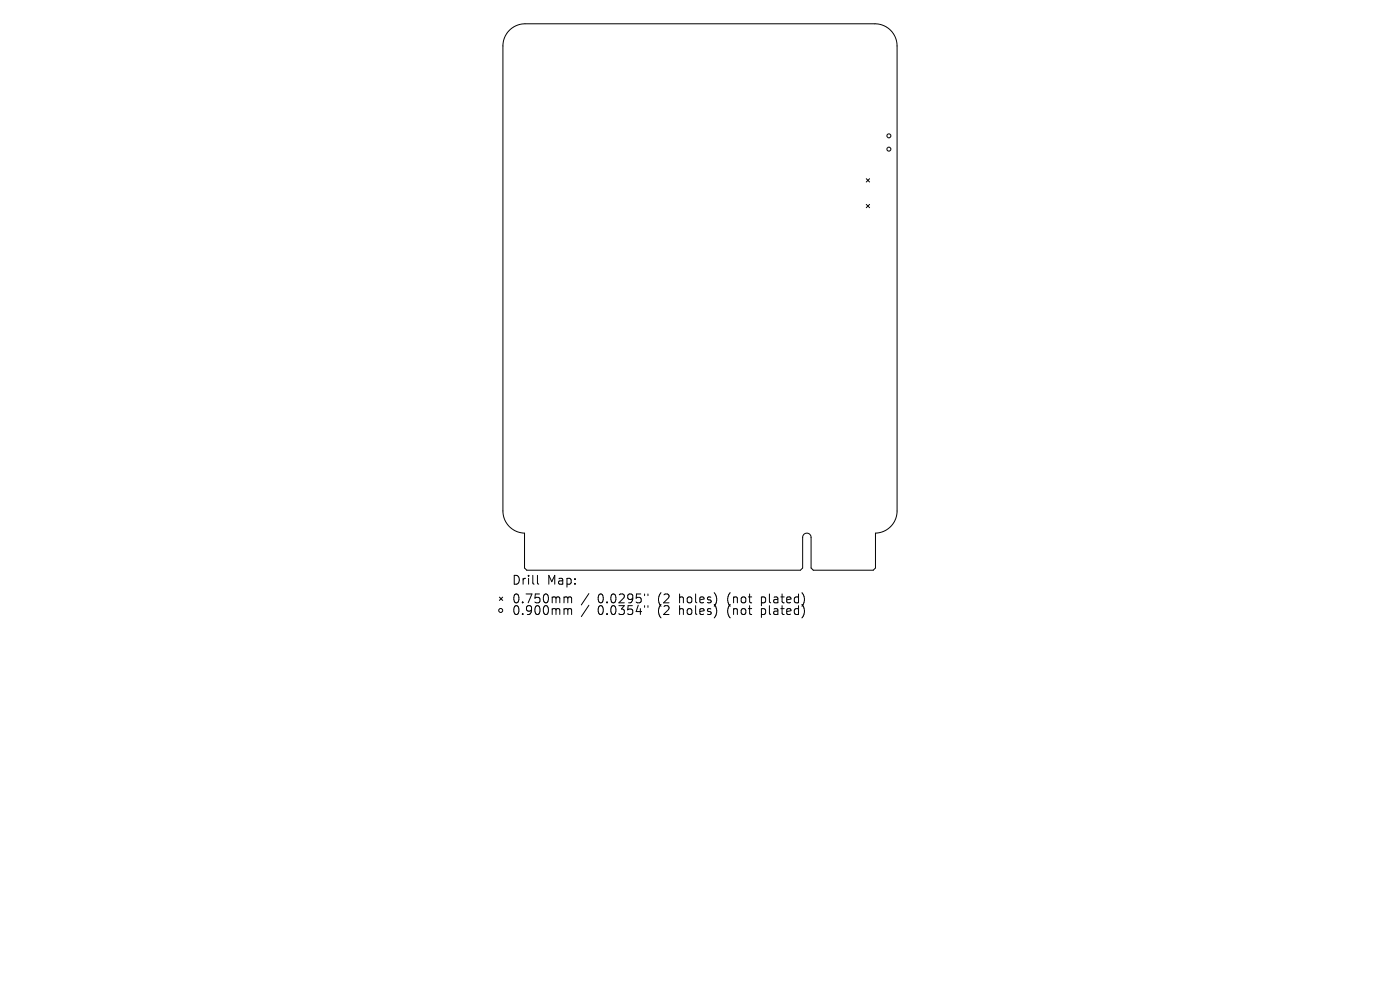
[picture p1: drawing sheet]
<svg xmlns="http://www.w3.org/2000/svg" width="297mm" height="210mm" viewBox="0 0 297 210" stroke-linecap="round" stroke-linejoin="round" font-family="sans-serif">
<defs><g id="words">
<g font-size="2.6">
<text x="108.5" y="124.3">Drill</text>
<text x="116" y="124.3">Map:</text>
<text x="108.5" y="128.2">0.750mm</text>
<text x="108.5" y="130.7">0.900mm</text>
<text x="126.8" y="128.2">0.0295&quot;</text>
<text x="126.8" y="130.7">0.0354&quot;</text>
<text x="139.7" y="128.2">(2</text>
<text x="139.7" y="130.7">(2</text>
<text x="144.4" y="128.2">holes)</text>
<text x="144.4" y="130.7">holes)</text>
<text x="154.7" y="128.2">(not</text>
<text x="154.7" y="130.7">(not</text>
<text x="162.1" y="128.2">plated)</text>
<text x="162.1" y="130.7">plated)</text>
</g>
</g></defs>
<g fill="none" stroke="#000" stroke-width=".21">
<path d="M108.1 6.4a4.7 4.7 0 0 1 3.3-1.4h74.2a4.7 4.7 0 0 1 4.7 4.7v98.7a4.7 4.7 0 0 1-4.6 4.7v7.4l-.4 .5h-12.8l-.4-.5v-6.5a.89 .89 0 0 0-.9-.9 .89 .89 0 0 0-.9 .9v6.5l-.5 .5h-58.1l-.4-.5v-7.4a4.7 4.7 0 0 1-4.6-4.7v-98.7a4.7 4.7 0 0 1 1.4-3.3zM183.8 37.9l.7 .7M184.5 37.9l-.7 .7M183.8 43.4l.7 .7M184.5 43.4l-.7 .7M105.9 126.7l.7 .7M106.6 126.7l-.7 .7M114 122.1v1.6l.3 .2M119.9 126.6l.5 .1 .1 .2M119.9 129.1l.5 .1 .1 .2M120.5 126.9l.2-.3 .5 .1 .1 1.2M120.5 126.9v1"/>
<path d="M120.5 129.4v1M120.5 129.4l.2-.3 .5 .1 .1 1.2M124.9 125.9l-1.6 2.4M124.9 128.4l-1.6 2.4M136.7 126v.4M136.7 128.5v.3M137.5 126v.4M137.5 128.5v.3"/>
<circle cx="188.6" cy="31.6" r=".42"/>
<circle cx="188.6" cy="28.8" r=".42"/>
<circle cx="106.2" cy="129.5" r=".42"/>
</g>
<use href="#words"/>
</svg>
